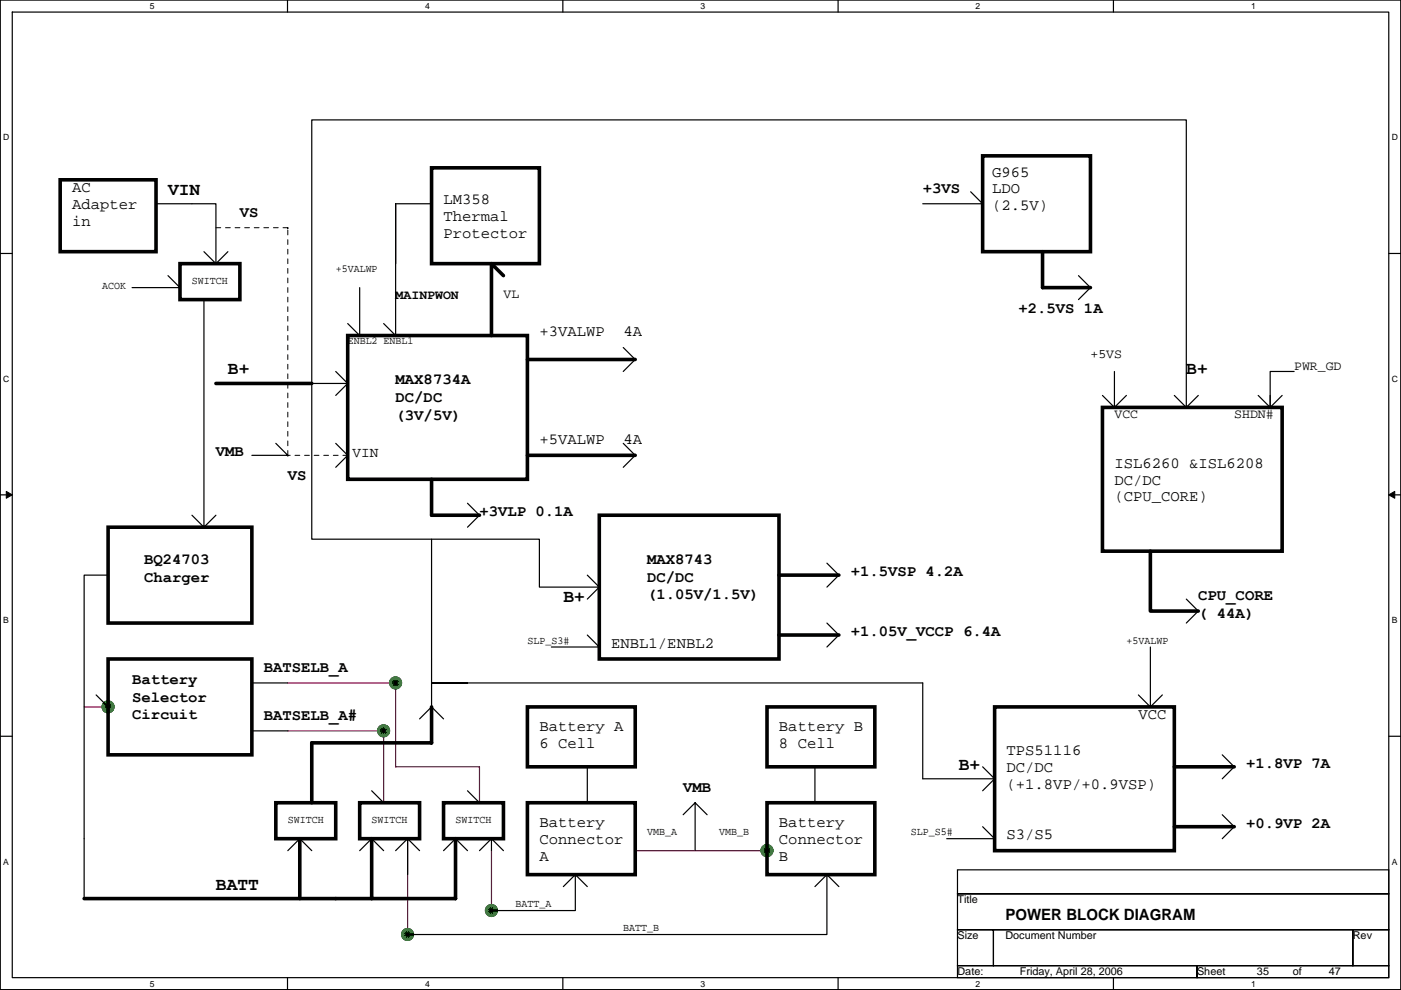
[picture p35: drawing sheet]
<svg xmlns="http://www.w3.org/2000/svg" width="297mm" height="210mm" viewBox="0 0 297 210" stroke-linecap="round" stroke-linejoin="round" font-family="sans-serif">
<defs><g id="words">
<g font-size="3.8">
<text x="35.6" y="41.3">VIN</text>
<text x="48.3" y="79.4">B+</text>
<text x="251.5" y="79.4">B+</text>
<text x="119.4" y="127.7">B+</text>
<text x="203.3" y="163.2">B+</text>
<text x="45.8" y="188.6">BATT</text>
</g>
<g font-size="3.3">
<text x="15.3" y="40.8">AC</text>
<text x="195.6" y="40.9">+3VS</text>
<text x="210.4" y="37.5">G965</text>
<text x="210.4" y="41">LDO</text>
<text x="15.3" y="44.3">Adapter</text>
<text x="15.3" y="47.9">in</text>
<text x="50.9" y="46">VS</text>
<text x="94" y="43.3">LM358</text>
<text x="94" y="46.9">Thermal</text>
<text x="210.4" y="44.6">(2.5V)</text>
<text x="94" y="50.4">Protector</text>
<text x="114.4" y="71.2">+3VALWP</text>
<text x="132.2" y="71.2">4A</text>
<text x="216" y="66.3">+2.5VS 1A</text>
<text x="83.9" y="81.5">MAX8734A</text>
<text x="83.9" y="85.3">DC/DC</text>
<text x="83.9" y="89">(3V/5V)</text>
<text x="114.4" y="94.1">+5VALWP</text>
<text x="132.2" y="94.1">4A</text>
<text x="45.8" y="96.8">VMB</text>
<text x="61" y="101.8">VS</text>
<text x="236.3" y="99.2">ISL6260 &amp;ISL6208</text>
<text x="236.3" y="102.7">DC/DC</text>
<text x="236.3" y="106.3">(CPU_CORE)</text>
<text x="101.7" y="109.5">+3VLP 0.1A</text>
<text x="30.5" y="119.6">BQ24703</text>
<text x="137.2" y="119.6">MAX8743</text>
<text x="30.5" y="123.4">Charger</text>
<text x="137.2" y="123.4">DC/DC</text>
<text x="180.4" y="122.2">+1.5VSP 4.2A</text>
<text x="137.2" y="127.1">(1.05V/1.5V)</text>
<text x="254.1" y="127.2">CPU_CORE</text>
<text x="254.1" y="131">( 44A)</text>
<text x="129.6" y="137.3">ENBL1/ENBL2</text>
<text x="180.4" y="134.9">+1.05V_VCCP 6.4A</text>
<text x="55.9" y="142.5">BATSELB_A</text>
<text x="28" y="145">Battery</text>
<text x="28" y="148.8">Selector</text>
<text x="28" y="152.5">Circuit</text>
<text x="55.9" y="152.6">BATSELB_A#</text>
<text x="114.4" y="155.1">Battery A</text>
<text x="165.2" y="155.1">Battery B</text>
<text x="241.4" y="152.5">VCC</text>
<text x="114.4" y="158.6">6 Cell</text>
<text x="165.2" y="158.6">8 Cell</text>
<text x="213.4" y="160.1">TPS51116</text>
<text x="144.8" y="167.9">VMB</text>
<text x="213.4" y="163.7">DC/DC</text>
<text x="213.4" y="167.3">(+1.8VP/+0.9VSP)</text>
<text x="264.2" y="162.8">+1.8VP 7A</text>
<text x="114.4" y="175.4">Battery</text>
<text x="114.4" y="178.9">Connector</text>
<text x="165.2" y="175.4">Battery</text>
<text x="165.2" y="178.9">Connector</text>
<text x="213.4" y="177.9">S3/S5</text>
<text x="264.2" y="175.5">+0.9VP 2A</text>
<text x="114.4" y="182.5">A</text>
<text x="165.2" y="182.5">B</text>
<text x="213.2" y="195.1">POWER BLOCK DIAGRAM</text>
</g>
<text font-size="3" x="74.7" y="96.9">VIN</text>
<g font-size="2.8">
<text x="83.9" y="63.3">MAINPWON</text>
<text x="106.7" y="63.2">VL</text>
<text x="231.2" y="75.9">+5VS</text>
<text x="274.4" y="78.5">PWR_GD</text>
<text x="236.3" y="88.6">VCC</text>
<text x="261.7" y="88.6">SHDN#</text>
</g>
<g font-size="2.3">
<text x="71.2" y="57.7">+5VALWP</text>
<text x="21.7" y="61.3">ACOK</text>
<text x="40.7" y="60.3">SWITCH</text>
<text x="73.7" y="73">ENBL2 ENBL1</text>
<text x="111.8" y="136.5">SLP_S3#</text>
<text x="238.8" y="136.5">+5VALWP</text>
<text x="61" y="174.6">SWITCH</text>
<text x="78.8" y="174.6">SWITCH</text>
<text x="96.6" y="174.6">SWITCH</text>
<text x="137.2" y="177.1">VMB_A</text>
<text x="152.5" y="177.1">VMB_B</text>
<text x="193.1" y="177.1">SLP_S5#</text>
<text x="203" y="191.6">Title</text>
<text x="109.3" y="192.3">BATT_A</text>
<text x="132.1" y="197.4">BATT_B</text>
<text x="203" y="199.2">Size</text>
<text x="213.2" y="199.2">Document Number</text>
<text x="286.8" y="199.2">Rev</text>
<text x="203" y="206.8">Date:</text>
<text x="216.2" y="206.8">Friday, April 28, 2006</text>
<text x="253.8" y="206.8">Sheet</text>
<text x="266.5" y="206.8">35</text>
<text x="274.1" y="206.8">of</text>
<text x="281.7" y="206.8">47</text>
</g>
<g font-size="1.8">
<text x="31.8" y="1.9">5</text>
<text x="90.1" y="1.9">4</text>
<text x="148.5" y="1.9">3</text>
<text x="206.9" y="1.9">2</text>
<text x="265.2" y="1.9">1</text>
<text x=".7" y="29.8">D</text>
<text x="295.1" y="29.8">D</text>
<text x=".7" y="81">C</text>
<text x="295.1" y="81">C</text>
<text x=".7" y="132.1">B</text>
<text x="295.1" y="132.1">B</text>
<text x=".7" y="183.3">A</text>
<text x="295.1" y="183.3">A</text>
<text x="31.8" y="209.2">5</text>
<text x="90.1" y="209.2">4</text>
<text x="148.5" y="209.2">3</text>
<text x="206.9" y="209.2">2</text>
<text x="265.2" y="209.2">1</text>
</g>
</g></defs>
<path d="M.1 0h296.9v209.8h-296.9zM2.6 2.6h291.8v204.7h-291.8z" fill="none" stroke="#000" stroke-width=".25"/>
<g fill="#fff">
<path d="M31.8 .3h1v2h-1z"/>
<path d="M31.8 207.5h1v2.1h-1z"/>
</g>
<path d="M61 0v2.6M61 207.3v2.5" fill="none" stroke="#000" stroke-width=".25"/>
<g fill="#fff">
<path d="M90.1 .3h1v2h-1z"/>
<path d="M90.1 207.5h1v2.1h-1z"/>
</g>
<path d="M119.3 0v2.6M119.3 207.3v2.5" fill="none" stroke="#000" stroke-width=".25"/>
<g fill="#fff">
<path d="M148.5 .3h1v2h-1z"/>
<path d="M148.5 207.5h1v2.1h-1z"/>
</g>
<path d="M177.7 0v2.6M177.7 207.3v2.5" fill="none" stroke="#000" stroke-width=".25"/>
<g fill="#fff">
<path d="M206.9 .3h1v2h-1z"/>
<path d="M206.9 207.5h1v2.1h-1z"/>
</g>
<path d="M236.1 0v2.6M236.1 207.3v2.5" fill="none" stroke="#000" stroke-width=".25"/>
<g fill="#fff">
<path d="M265.2 .3h1v2h-1z"/>
<path d="M265.2 207.5h1v2.1h-1z"/>
<path d="M.7 28.2h1.3v2h-1.3z"/>
<path d="M295.1 28.2h1.3v2h-1.3z"/>
<path d="M.7 79.3h1.3v2.1h-1.3z"/>
<path d="M295.1 79.3h1.3v2.1h-1.3z"/>
</g>
<path d="M.1 53.7h2.5M294.4 53.7h2.6" fill="none" stroke="#000" stroke-width=".25"/>
<g fill="#fff">
<path d="M.7 130.5h1.2v2h-1.2z"/>
<path d="M295.1 130.5h1.2v2h-1.2z"/>
</g>
<path d="M.1 104.9h2.5M294.4 104.9h2.6" fill="none" stroke="#000" stroke-width=".25"/>
<path d="M1.3 104.2l1.3 .7-1.3 .7zM294.4 104.9l1.3-.7v1.4z" fill="#000" stroke="#000" stroke-width=".21"/>
<g fill="#fff">
<path d="M.7 181.7h1.2v2h-1.2z"/>
<path d="M295.1 181.7h1.2v2h-1.2z"/>
</g>
<g fill="none" stroke="#000" stroke-width=".25">
<path d="M33.1 43.2h12.7v12.7M35.6 58.4l2.6 2.6h-10.2M43.2 53.4l2.6 2.5M48.3 53.4l-2.5 2.5M91.5 43.2h-7.6v27.9l-2.6-2.5M205.8 40.7l2.5 2.5h-12.7M228.7 58.4l2.5 2.6-2.5 2.5M43.2 63.5v48.3M71.2 78.8l2.5 2.5-2.5 2.5M76.3 61v10.1l-2.6-2.5M132.1 73.7l2.6 2.5-2.6 2.6M236.3 78.8v7.6"/>
<path d="M274.4 78.8h-5.1v7.6M58.5 94l2.5 2.5h-7.6M66.1 81.3v33h48.3v10.2h12.7M66.1 81.3v-55.9h185.4v61M66.1 81.3h7.6M71.2 94l2.5 2.5-2.5 2.6M132.1 94l2.6 2.5-2.6 2.6M233.7 83.8l2.6 2.6M238.8 83.8l-2.5 2.6M249 83.8l2.5 2.6M254.1 83.8l-2.6 2.6M266.8 83.8l2.5 2.6"/>
<path d="M269.3 83.8v2.6M271.8 83.8l-2.5 2.6M40.7 109.2l2.5 2.6M45.8 109.2l-2.6 2.6M91.5 114.3v35.6M99.1 106.7l2.6 2.5-2.6 2.6M175.3 119.4l2.6 2.5-2.6 2.6M22.9 121.9h-5.1v68.6M124.5 121.9l2.6 2.6-2.6 2.5M124.5 134.6l2.6 2.6h-10.2M175.3 132.1l2.6 2.5-2.6 2.6M243.9 137.2v12.7"/>
<path d="M251.5 127l2.6 2.6-2.6 2.5M.1 156.1h2.5M20.4 147.3l2.5 2.6M53.4 144.8h7.6M53.4 155h7.6M91.5 144.8h104.1v20.3h15.3M91.5 149.9l-2.5 2.5M91.5 149.9l2.5 2.5M241.4 147.3l2.5 2.6M246.4 147.3l-2.5 2.6M294.4 156.1h2.6M78.8 167.7l2.5 2.5"/>
<path d="M86.4 177.8l-2.5 2.6M86.4 177.8l2.6 2.6M86.4 177.8v7.6M99.1 167.7l2.6 2.5M104.2 177.8l-2.5 2.6M104.2 177.8l2.5 2.6M104.2 177.8v2.6M124.5 162.6v7.6M144.8 172.7l2.6-2.5v10.2M147.4 170.2l2.5 2.5M172.8 162.6v7.6M208.3 162.6l2.6 2.5-2.6 2.6"/>
<path d="M208.3 175.3l2.6 2.5h-10.2M259.1 160l2.6 2.6-2.6 2.5M259.1 172.7l2.6 2.6-2.6 2.5M61 180.4l2.6-2.6 2.5 2.6M76.3 180.4l2.5-2.6 2.5 2.6M94 180.4l2.6-2.6 2.5 2.6M122 185.4v7.7h-17.8M122 185.4l-2.6 2.6M122 185.4l2.5 2.6M175.3 185.4v12.7h-88.9M175.3 185.4l-2.5 2.6M175.3 185.4l2.6 2.6"/>
<path d="M203 184.4h91.4v5.1h-91.4zM203 189.5h91.4v7.6h-91.4zM203 197.1h7.6v7.6h-7.6zM210.6 197.1h76.2v7.6h-76.2zM286.8 197.1h7.6v7.6h-7.6zM203 204.7h50.8v2.6h-50.8zM253.8 204.7h40.6v2.6h-40.6z"/>
</g>
<path d="M17.8 149.9h5.1M61 144.8h22.9v17.8h17.8v7.6M61 155h20.3v15.2M86.4 177.8v20.3M104.2 180.4v12.7M134.7 180.4h27.9" fill="none" stroke="#800040" stroke-width=".25"/>
<g fill="#008000" stroke="#008000" stroke-width=".25">
<circle cx="162.6" cy="180.3" r="1.26"/>
<circle cx="86.4" cy="198.1" r="1.26"/>
<circle cx="22.9" cy="149.9" r="1.26"/>
<circle cx="81.3" cy="154.9" r="1.26"/>
<circle cx="83.9" cy="144.8" r="1.26"/>
<circle cx="104.2" cy="193" r="1.26"/>
</g>
<g fill="#000" stroke="#008000" stroke-width=".25">
<circle cx="22.9" cy="149.9" r=".62"/>
<circle cx="81.3" cy="154.9" r=".62"/>
<circle cx="83.9" cy="144.8" r=".62"/>
<circle cx="86.4" cy="198.1" r=".62"/>
<circle cx="104.2" cy="193" r=".62"/>
<circle cx="162.6" cy="180.3" r=".62"/>
</g>
<g fill="none" stroke="#000" stroke-width=".76">
<path d="M12.8 38.1h20.3v15.3h-20.3zM91.5 35.6h22.9v20.3h-22.9zM208.3 33h22.9v20.4h-22.9zM38.2 55.9h12.7v7.6h-12.7zM106.7 58.4l-2.5-2.5v15.2M221 53.4v7.6h10.2M73.7 71.1h38.1v30.5h-38.1zM111.8 76.2h22.9M45.8 81.3h20.3M111.8 96.5h22.9M233.7 86.4h38.1v30.5h-38.1zM22.9 111.8h30.5v20.3h-30.5z"/>
<path d="M91.5 101.6v7.6h10.2M127.1 109.2h38.1v30.5h-38.1zM243.9 116.9v12.7h10.2M22.9 139.7h30.5v20.3h-30.5zM165.2 121.9h12.7M165.2 134.6h12.7M91.5 149.9v7.6h-25.4v12.7M111.8 149.9h22.9v12.7h-22.9zM162.6 149.9h22.9v12.7h-22.9zM210.9 149.9h38.1v30.5h-38.1zM58.5 170.2h12.7v7.6h-12.7zM63.6 177.8v12.7"/>
<path d="M76.3 170.2h12.7v7.6h-12.7zM78.8 177.8v12.7M94 170.2h12.7v7.6h-12.7zM96.6 177.8v12.7h-78.8M111.8 170.2h22.9v15.2h-22.9zM162.6 170.2h22.9v15.2h-22.9zM249 162.6h12.7M249 175.3h12.7"/>
</g>
<path d="M45.8 48.3h15.2M61 48.3h.1M61 96.5v-48.2M61 96.5h.1M73.7 96.5h-12.7" fill="none" stroke="#000" stroke-width=".21" stroke-dasharray="1 1 1 1 1 1 1 1"/>
<use href="#words"/>
</svg>
